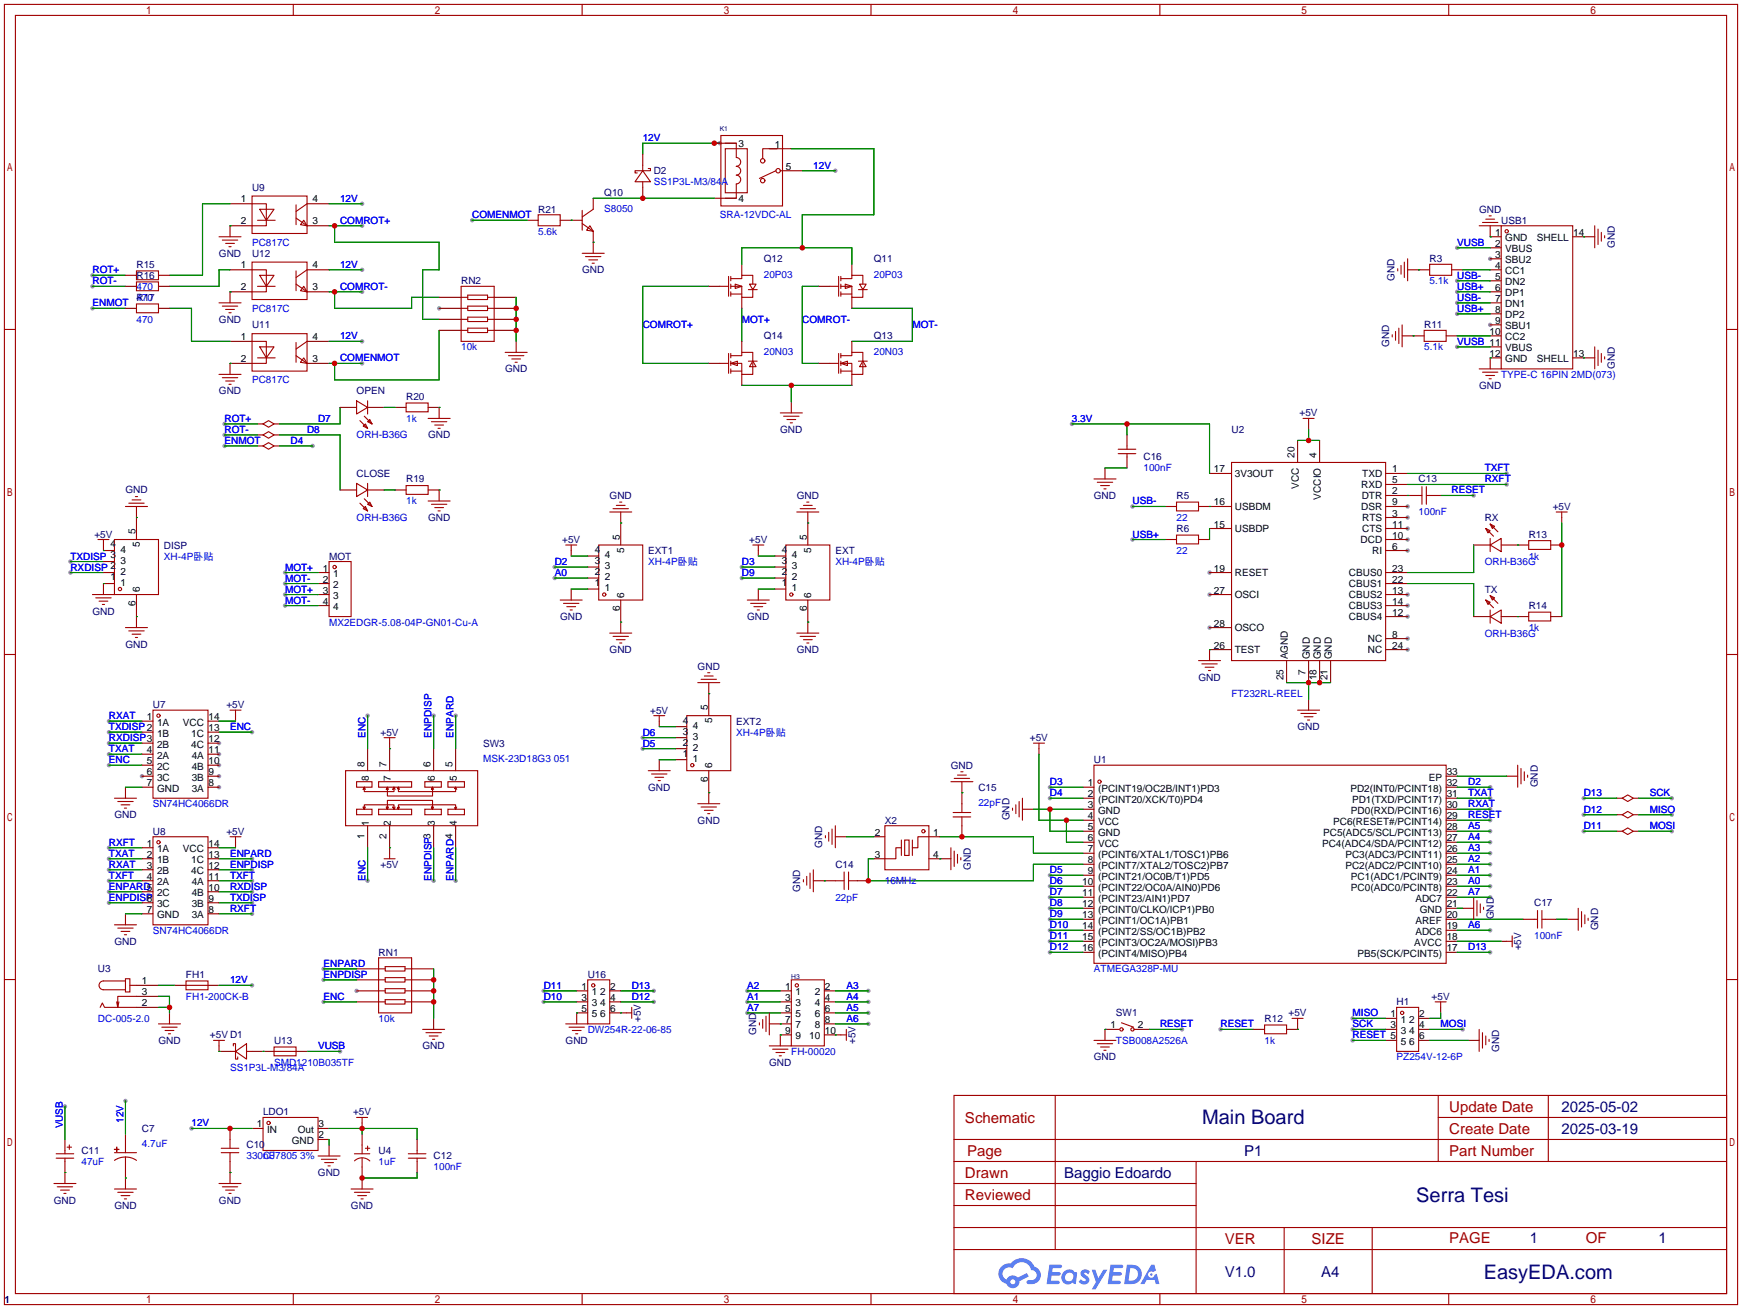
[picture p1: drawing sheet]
<svg xmlns="http://www.w3.org/2000/svg" width="402mm" height="302mm" viewBox="0 0 402 302" stroke-linecap="round" stroke-linejoin="round" font-family="sans-serif">
<defs><g id="words">
<g font-size="4.6" fill="#000080">
<text x="277.4" y="259.5">Main Board</text>
<text x="326.9" y="277.2">Serra Tesi</text>
<text x="342.4" y="295">EasyEDA.com</text>
</g>
<g font-size="3.5" fill="#a00000">
<text x="334.5" y="256.5">Update Date</text>
<text x="222.7" y="259">Schematic</text>
<text x="334.5" y="261.6">Create Date</text>
<text x="223.2" y="266.7">Page</text>
<text x="334.5" y="266.7">Part Number</text>
<text x="222.7" y="271.7">Drawn</text>
<text x="222.7" y="276.8">Reviewed</text>
<text x="282.6" y="287">VER</text>
<text x="302.7" y="287">SIZE</text>
<text x="334.5" y="286.7">PAGE</text>
<text x="366" y="286.7">OF</text>
</g>
<g font-size="3.5" fill="#000080">
<text x="360.4" y="256.5">2025-05-02</text>
<text x="360.4" y="261.6">2025-03-19</text>
<text x="287.1" y="266.7">P1</text>
<text x="245.6" y="271.7">Baggio Edoardo</text>
<text x="353.1" y="286.7">1</text>
<text x="382.8" y="286.7">1</text>
<text x="282.6" y="294.6">V1.0</text>
<text x="304.9" y="294.6">A4</text>
</g>
<g font-size="2.3" fill="#00f">
<text x="148.3" y="32.6">12V</text>
<text x="187.7" y="38.9">12V</text>
<text x="78.5" y="46.6">12V</text>
<text x="150.9" y="42.7">SS1P3L-M3/84A</text>
<text x="78.5" y="51.6">COMROT+</text>
<text x="109" y="50.4">COMENMOT</text>
<text x="139.4" y="48.8">S8050</text>
<text x="166.1" y="50.4">SRA-12VDC-AL</text>
<text x="58.2" y="56.7">PC817C</text>
<text x="124.2" y="54.2">5.6k</text>
<text x="336.3" y="56.7">VUSB</text>
<text x="21.3" y="65.6">ROT-</text>
<text x="21.3" y="63.1">ROT+</text>
<text x="78.5" y="61.8">12V</text>
<text x="176.3" y="64.1">20P03</text>
<text x="201.7" y="64.1">20P03</text>
<text x="329.9" y="65.6">5.1k</text>
<text x="336.3" y="64.3">USB-</text>
<text x="21.3" y="70.7">ENMOT</text>
<text x="31.5" y="66.9">470</text>
<text x="31.5" y="69.4">470</text>
<text x="58.2" y="72">PC817C</text>
<text x="78.5" y="66.9">COMROT-</text>
<text x="336.3" y="72">USB+</text>
<text x="336.3" y="69.4">USB-</text>
<text x="336.3" y="66.9">USB+</text>
<text x="31.5" y="74.5">470</text>
<text x="148.3" y="75.8">COMROT+</text>
<text x="171.2" y="74.5">MOT+</text>
<text x="185.2" y="74.5">COMROT-</text>
<text x="210.6" y="75.8">MOT-</text>
<text x="78.5" y="78.3">12V</text>
<text x="78.5" y="83.4">COMENMOT</text>
<text x="106.4" y="80.8">10k</text>
<text x="176.3" y="81.9">20N03</text>
<text x="201.7" y="81.9">20N03</text>
<text x="328.7" y="80.8">5.1k</text>
<text x="336.3" y="79.6">VUSB 11</text>
<text x="58.2" y="88.5">PC817C</text>
<text x="346.5" y="87.2">TYPE-C 16PIN 2MD(073)</text>
<text x="51.8" y="97.4">ROT+</text>
<text x="51.8" y="99.9">ROT-</text>
<text x="70.9" y="99.9">D8</text>
<text x="73.4" y="97.4">D7</text>
<text x="82.3" y="101.2">ORH-B36G</text>
<text x="93.7" y="97.4">1k</text>
<text x="247.4" y="97.4">3.3V</text>
<text x="51.8" y="102.4">ENMOT</text>
<text x="67.1" y="102.4">D4</text>
<text x="263.9" y="108.8">100nF</text>
<text x="335" y="113.9">RESET</text>
<text x="342.6" y="108.8">TXFT</text>
<text x="342.6" y="111.3">RXFT</text>
<text x="93.7" y="116.4">1k</text>
<text x="261.4" y="116.4">USB-</text>
<text x="327.4" y="118.9">100nF</text>
<text x="82.3" y="120.2">ORH-B36G</text>
<text x="261.4" y="124">USB+</text>
<text x="271.5" y="120.2">22</text>
<text x="16.3" y="129.1">TXDISP 3</text>
<text x="16.3" y="131.6">RXDISP 2</text>
<text x="37.8" y="129.1">XH-4P卧贴</text>
<text x="65.8" y="131.6">MOT+</text>
<text x="128" y="130.4">D2</text>
<text x="149.6" y="130.4">XH-4P卧贴</text>
<text x="171.2" y="130.4">D3</text>
<text x="192.8" y="130.4">XH-4P卧贴</text>
<text x="271.5" y="127.8">22</text>
<text x="342.6" y="130.4">ORH-B36G</text>
<text x="352.8" y="129.1">1k</text>
<text x="65.8" y="134.2">MOT-</text>
<text x="65.8" y="136.7">MOT+</text>
<text x="128" y="132.9">A0</text>
<text x="171.2" y="132.9">D9</text>
<text x="65.8" y="139.3">MOT-</text>
<text x="75.9" y="144.3">MX2EDGR-5.08-04P-GN01-Cu-A</text>
<text x="342.6" y="146.9">ORH-B36G</text>
<text x="352.8" y="145.6">1k</text>
<text x="284.2" y="160.9">FT232RL-REEL</text>
<text x="25.1" y="165.9">RXAT</text>
<text x="25.1" y="173.6">TXAT</text>
<text x="25.1" y="168.5">TXDISP 2</text>
<text x="25.1" y="171">RXDISP3</text>
<text x="53.1" y="168.5">ENC</text>
<text x="84.4" y="170.2" transform="rotate(-90 84.4 170.2)">ENC</text>
<text x="99.6" y="170.2" transform="rotate(-90 99.6 170.2)">ENPDISP</text>
<text x="104.7" y="170.2" transform="rotate(-90 104.7 170.2)">ENPARD</text>
<text x="148.3" y="172.3">D5</text>
<text x="148.3" y="169.7">D6</text>
<text x="169.9" y="169.7">XH-4P卧贴</text>
<text x="25.1" y="176.1">ENC</text>
<text x="111.5" y="175.8">MSK-23D18G3 051</text>
<text x="225.8" y="186">22pF</text>
<text x="242.3" y="181.2">D3</text>
<text x="242.3" y="183.7">D4</text>
<text x="338.8" y="181.2">D2</text>
<text x="338.8" y="183.7">TXAT</text>
<text x="365.5" y="183.7">D13</text>
<text x="380.7" y="183.7">SCK</text>
<text x="35.3" y="186.3">SN74HC4066DR</text>
<text x="338.8" y="188.8">RESET</text>
<text x="338.8" y="191.3">A5</text>
<text x="338.8" y="186.3">RXAT</text>
<text x="365.5" y="187.5">D12</text>
<text x="365.5" y="191.3">D11</text>
<text x="380.7" y="187.5">MISO</text>
<text x="380.7" y="191.3">MOSI</text>
<text x="25.1" y="195.1">RXFT</text>
<text x="25.1" y="197.7">TXAT</text>
<text x="53.1" y="197.7">ENPARD</text>
<text x="338.8" y="193.9">A4</text>
<text x="338.8" y="196.4">A3</text>
<text x="25.1" y="202.8">TXFT</text>
<text x="25.1" y="200.2">RXAT</text>
<text x="53.1" y="202.8">TXFT</text>
<text x="53.1" y="200.2">ENPDISP</text>
<text x="84.4" y="203.2" transform="rotate(-90 84.4 203.2)">ENC</text>
<text x="99.6" y="203.2" transform="rotate(-90 99.6 203.2)">ENPDISP3</text>
<text x="104.7" y="203.2" transform="rotate(-90 104.7 203.2)">ENPARD4</text>
<text x="242.3" y="201.5">D5</text>
<text x="338.8" y="199">A2</text>
<text x="338.8" y="201.5">A1</text>
<text x="25.1" y="205.3">ENPARD5</text>
<text x="25.1" y="207.8">ENPDISP</text>
<text x="53.1" y="207.8">TXDISP</text>
<text x="53.1" y="205.3">RXDISP</text>
<text x="192.8" y="207.8">22pF</text>
<text x="204.2" y="204">16MHz</text>
<text x="242.3" y="204">D6</text>
<text x="242.3" y="206.6">D7</text>
<text x="242.3" y="209.1">D8</text>
<text x="338.8" y="204">A0</text>
<text x="338.8" y="206.6">A7</text>
<text x="35.3" y="215.5">SN74HC4066DR</text>
<text x="53.1" y="210.4">RXFT</text>
<text x="242.3" y="211.7">D9</text>
<text x="242.3" y="214.2">D10</text>
<text x="338.8" y="214.2">A6</text>
<text x="242.3" y="216.7">D11</text>
<text x="242.3" y="219.3">D12</text>
<text x="338.8" y="219.3">D13</text>
<text x="354.1" y="216.7">100nF</text>
<text x="53.1" y="226.9">12V</text>
<text x="74.7" y="225.6">ENPDISP</text>
<text x="74.7" y="223.1">ENPARD</text>
<text x="252.5" y="224.4">ATMEGA328P-MU</text>
<text x="42.9" y="230.7">FH1-200CK-B</text>
<text x="74.7" y="230.7">ENC</text>
<text x="125.5" y="230.7">D10</text>
<text x="125.5" y="228.2">D11</text>
<text x="145.8" y="228.2">D13</text>
<text x="145.8" y="230.7">D12</text>
<text x="172.5" y="233.2">A7</text>
<text x="172.5" y="230.7">A1</text>
<text x="172.5" y="228.2">A2</text>
<text x="195.3" y="228.2">A3</text>
<text x="195.3" y="230.7">A4</text>
<text x="195.3" y="233.2">A5</text>
<text x="22.6" y="235.8">DC-005-2.0</text>
<text x="87.4" y="235.8">10k</text>
<text x="135.6" y="238.3">DW254R-22-06-85</text>
<text x="195.3" y="235.8">A6</text>
<text x="267.7" y="237.1">RESET</text>
<text x="281.7" y="237.1">RESET</text>
<text x="312.2" y="234.5">MISO</text>
<text x="312.2" y="237.1">SCK</text>
<text x="312.2" y="239.6">RESET 5</text>
<text x="332.5" y="237.1">MOSI</text>
<text x="63.2" y="245.9">SMD1210B035TF</text>
<text x="73.4" y="242.1">VUSB</text>
<text x="182.6" y="243.4">FH-00020</text>
<text x="257.6" y="240.9">TSB008A2526A</text>
<text x="291.8" y="240.9">1k</text>
<text x="322.3" y="244.7">PZ254V-12-6P</text>
<text x="53.1" y="247.2">SS1P3L-M3/84A</text>
<text x="14.5" y="260.4" transform="rotate(-90 14.5 260.4)">VUSB</text>
<text x="28.5" y="259.1" transform="rotate(-90 28.5 259.1)">12V</text>
<text x="44.2" y="259.9">12V</text>
<text x="18.8" y="268.8">47uF</text>
<text x="32.8" y="264.7">4.7uF</text>
<text x="56.9" y="267.5">330nF</text>
<text x="60.7" y="267.5">CJ7805 3%</text>
<text x="87.4" y="268.8">1uF</text>
<text x="100.1" y="270.1">100nF</text>
</g>
<g font-size="2.3">
<text x="170.4" y="33.8">3</text>
<text x="178.8" y="34.1">1</text>
<text x="181.4" y="39.2">5</text>
<text x="55.6" y="46.7">1</text>
<text x="72.1" y="46.7">4</text>
<text x="170.4" y="46.5">4</text>
<text x="55.6" y="51.8">2</text>
<text x="72.1" y="51.8">3</text>
<text x="345" y="54.4">1</text>
<text x="345" y="56.9">2</text>
<text x="345" y="59.5">3</text>
<text x="347.4" y="55.7">GND</text>
<text x="347.4" y="58.2">VBUS</text>
<text x="354.7" y="55.7">SHELL</text>
<text x="363.1" y="54.4">14</text>
<text x="55.6" y="61.9">1</text>
<text x="72.1" y="61.9">4</text>
<text x="345" y="62">4</text>
<text x="345" y="64.6">5</text>
<text x="347.4" y="60.8">SBU2</text>
<text x="347.4" y="63.3">CC1</text>
<text x="347.4" y="65.8">DN2</text>
<text x="55.6" y="67">2</text>
<text x="72.1" y="67">3</text>
<text x="345" y="67.1">6</text>
<text x="345" y="69.6">7</text>
<text x="347.4" y="68.4">DP1</text>
<text x="347.4" y="70.9">DN1</text>
<text x="343.8" y="77.3">10</text>
<text x="345" y="72.2">8</text>
<text x="345" y="74.7">9</text>
<text x="347.4" y="73.5">DP2</text>
<text x="347.4" y="76">SBU1</text>
<text x="55.6" y="83.5">2</text>
<text x="55.6" y="78.4">1</text>
<text x="72.1" y="78.4">4</text>
<text x="72.1" y="83.5">3</text>
<text x="343.8" y="82.3">12</text>
<text x="347.4" y="78.5">CC2</text>
<text x="347.4" y="81.1">VBUS</text>
<text x="347.4" y="83.6">GND</text>
<text x="354.7" y="83.6">SHELL</text>
<text x="363.1" y="82.3">13</text>
<text x="298.7" y="105.7" transform="rotate(-90 298.7 105.7)">20</text>
<text x="303.8" y="105.7" transform="rotate(-90 303.8 105.7)">4</text>
<text x="280.1" y="109">17</text>
<text x="285" y="110">3V3OUT</text>
<text x="299.8" y="112.8" transform="rotate(-90 299.8 112.8)">VCC</text>
<text x="314.1" y="112.6">RXD</text>
<text x="314.4" y="110">TXD</text>
<text x="321.3" y="111.6">5</text>
<text x="321.3" y="109">1</text>
<text x="280.1" y="116.6">16</text>
<text x="285" y="117.7">USBDM</text>
<text x="304.8" y="115.3" transform="rotate(-90 304.8 115.3)">VCCIO</text>
<text x="314.1" y="117.7">DSR</text>
<text x="314.3" y="115.1">DTR</text>
<text x="321.3" y="116.6">9</text>
<text x="321.3" y="114.1">2</text>
<text x="321.3" y="119.2">3</text>
<text x="31.3" y="123.2" transform="rotate(-90 31.3 123.2)">5</text>
<text x="143" y="124.5" transform="rotate(-90 143 124.5)">5</text>
<text x="186.2" y="124.5" transform="rotate(-90 186.2 124.5)">5</text>
<text x="280.1" y="121.7">15</text>
<text x="285" y="122.7">USBDP</text>
<text x="314" y="125.3">DCD</text>
<text x="314.4" y="122.7">CTS</text>
<text x="314.4" y="120.2">RTS</text>
<text x="321.3" y="124.3">10</text>
<text x="321.3" y="121.7">11</text>
<text x="25.5" y="126.3">4</text>
<text x="27.8" y="130.1">3</text>
<text x="27.8" y="127.6">4</text>
<text x="32.3" y="126.3" transform="rotate(-90 32.3 126.3)">5</text>
<text x="74.5" y="131.9">1</text>
<text x="137.3" y="130.1">3</text>
<text x="137.3" y="127.6">4</text>
<text x="139.6" y="131.4">3</text>
<text x="139.6" y="128.8">4</text>
<text x="144" y="127.5" transform="rotate(-90 144 127.5)">5</text>
<text x="180.4" y="130.1">3</text>
<text x="180.4" y="127.6">4</text>
<text x="182.8" y="131.4">3</text>
<text x="182.8" y="128.8">4</text>
<text x="187.2" y="127.5" transform="rotate(-90 187.2 127.5)">5</text>
<text x="280.1" y="131.9">19</text>
<text x="316.7" y="127.8">RI</text>
<text x="321.3" y="126.8">6</text>
<text x="321.3" y="131.9">23</text>
<text x="25.5" y="133.9">1</text>
<text x="27.8" y="135.2">1</text>
<text x="27.8" y="132.7">2</text>
<text x="32.3" y="136.7" transform="rotate(-90 32.3 136.7)">6</text>
<text x="74.5" y="134.4">2</text>
<text x="74.5" y="137">3</text>
<text x="76.9" y="133.1">1</text>
<text x="76.9" y="135.7">2</text>
<text x="137.3" y="135.2">1</text>
<text x="137.3" y="132.7">2</text>
<text x="139.6" y="136.5">1</text>
<text x="139.6" y="133.9">2</text>
<text x="144" y="137.9" transform="rotate(-90 144 137.9)">6</text>
<text x="180.4" y="135.2">1</text>
<text x="180.4" y="132.7">2</text>
<text x="182.8" y="136.5">1</text>
<text x="182.8" y="133.9">2</text>
<text x="187.2" y="137.9" transform="rotate(-90 187.2 137.9)">6</text>
<text x="280.1" y="137">27</text>
<text x="285" y="132.9">RESET</text>
<text x="285" y="138">OSCI</text>
<text x="311.3" y="138">CBUS2</text>
<text x="311.3" y="135.4">CBUS1</text>
<text x="311.3" y="132.9">CBUS0</text>
<text x="321.3" y="137">13</text>
<text x="321.3" y="134.4">22</text>
<text x="31.3" y="139.7" transform="rotate(-90 31.3 139.7)">6</text>
<text x="74.5" y="139.5">4</text>
<text x="76.9" y="138.2">3</text>
<text x="76.9" y="140.8">4</text>
<text x="143" y="141" transform="rotate(-90 143 141)">6</text>
<text x="186.2" y="141" transform="rotate(-90 186.2 141)">6</text>
<text x="311.3" y="143.1">CBUS4</text>
<text x="311.3" y="140.5">CBUS3</text>
<text x="321.3" y="142">12</text>
<text x="321.3" y="139.5">14</text>
<text x="280.1" y="149.7">26</text>
<text x="280.1" y="144.6">28</text>
<text x="285" y="145.6">OSCO</text>
<text x="315.7" y="148.1">NC</text>
<text x="321.3" y="149.7">24</text>
<text x="321.3" y="147.1">8</text>
<text x="285" y="150.7">TEST</text>
<text x="297.2" y="152.1" transform="rotate(-90 297.2 152.1)">AGND</text>
<text x="301.3" y="155.7" transform="rotate(-90 301.3 155.7)">7</text>
<text x="302.3" y="152.1" transform="rotate(-90 302.3 152.1)">GND</text>
<text x="304.8" y="152.1" transform="rotate(-90 304.8 152.1)">GND</text>
<text x="307.4" y="152.1" transform="rotate(-90 307.4 152.1)">GND</text>
<text x="315.7" y="150.7">NC</text>
<text x="296.2" y="157" transform="rotate(-90 296.2 157)">25</text>
<text x="303.8" y="157" transform="rotate(-90 303.8 157)">18</text>
<text x="306.4" y="157" transform="rotate(-90 306.4 157)">21</text>
<text x="33.9" y="166.2">1</text>
<text x="36.2" y="167.4">1A</text>
<text x="42.2" y="167.4">VCC</text>
<text x="48.1" y="166.2">14</text>
<text x="157.6" y="166.9">4</text>
<text x="163.3" y="163.9" transform="rotate(-90 163.3 163.9)">5</text>
<text x="164.4" y="166.9" transform="rotate(-90 164.4 166.9)">5</text>
<text x="33.9" y="173.8">4</text>
<text x="36.2" y="170">1B</text>
<text x="36.2" y="172.5">2B</text>
<text x="44.1" y="172.5">4C</text>
<text x="44.1" y="170">1C</text>
<text x="48.1" y="173.8">11</text>
<text x="48.1" y="171.2">12</text>
<text x="48.1" y="168.7">13</text>
<text x="157.6" y="172">2</text>
<text x="157.6" y="169.5">3</text>
<text x="159.9" y="173.3">2</text>
<text x="159.9" y="170.8">3</text>
<text x="159.9" y="168.2">4</text>
<text x="33.9" y="176.3">5</text>
<text x="33.9" y="178.9">6</text>
<text x="36.2" y="175.1">2A</text>
<text x="36.2" y="177.6">2C</text>
<text x="44.2" y="177.6">4B</text>
<text x="44.2" y="175.1">4A</text>
<text x="48.1" y="178.9">9</text>
<text x="48.1" y="176.3">10</text>
<text x="84.1" y="177" transform="rotate(-90 84.1 177)">8</text>
<text x="89.2" y="177" transform="rotate(-90 89.2 177)">7</text>
<text x="99.4" y="177" transform="rotate(-90 99.4 177)">6</text>
<text x="104.4" y="177" transform="rotate(-90 104.4 177)">5</text>
<text x="157.6" y="174.6">1</text>
<text x="159.9" y="175.8">1</text>
<text x="164.4" y="177.3" transform="rotate(-90 164.4 177.3)">6</text>
<text x="333.9" y="178.9">33</text>
<text x="33.9" y="181.4">7</text>
<text x="36.2" y="180.1">3C</text>
<text x="36.2" y="182.7">GND</text>
<text x="44.2" y="182.7">3A</text>
<text x="44.2" y="180.1">3B</text>
<text x="48.1" y="181.4">8</text>
<text x="85.1" y="180.1" transform="rotate(-90 85.1 180.1)">8</text>
<text x="90.2" y="180.1" transform="rotate(-90 90.2 180.1)">7</text>
<text x="100.4" y="180.1" transform="rotate(-90 100.4 180.1)">6</text>
<text x="105.5" y="180.1" transform="rotate(-90 105.5 180.1)">5</text>
<text x="163.3" y="180.4" transform="rotate(-90 163.3 180.4)">6</text>
<text x="251.1" y="181.4">1</text>
<text x="251.1" y="183.9">2</text>
<text x="253.4" y="182.7">(PCINT19/OC2B/INT1)PD3</text>
<text x="253.4" y="185.2">(PCINT20/XCK/T0)PD4</text>
<text x="311.6" y="182.7">PD2(INT0/PCINT18)</text>
<text x="312" y="185.2">PD1(TXD/PCINT17)</text>
<text x="329.7" y="180.1">EP</text>
<text x="333.9" y="183.9">31</text>
<text x="333.9" y="181.4">32</text>
<text x="85.1" y="190.5" transform="rotate(-90 85.1 190.5)">1</text>
<text x="90.2" y="190.5" transform="rotate(-90 90.2 190.5)">2</text>
<text x="100.4" y="190.5" transform="rotate(-90 100.4 190.5)">3</text>
<text x="105.5" y="190.5" transform="rotate(-90 105.5 190.5)">4</text>
<text x="251.1" y="186.5">3</text>
<text x="251.1" y="189">4</text>
<text x="251.1" y="191.6">5</text>
<text x="253.4" y="187.8">GND</text>
<text x="253.4" y="190.3">VCC</text>
<text x="307.7" y="190.3">PC6(RESET#/PCINT14)</text>
<text x="311.8" y="187.8">PD0(RXD/PCINT16)</text>
<text x="333.9" y="191.6">28</text>
<text x="333.9" y="189">29</text>
<text x="333.9" y="186.5">30</text>
<text x="33.9" y="195.4">1</text>
<text x="33.9" y="197.9">2</text>
<text x="36.2" y="196.6">1A</text>
<text x="42.2" y="196.6">VCC</text>
<text x="48.1" y="197.9">13</text>
<text x="48.1" y="195.4">14</text>
<text x="84.1" y="193.6" transform="rotate(-90 84.1 193.6)">1</text>
<text x="89.2" y="193.6" transform="rotate(-90 89.2 193.6)">2</text>
<text x="201.9" y="197.9">3</text>
<text x="201.9" y="192.8">2</text>
<text x="215.4" y="192.8">1</text>
<text x="215.4" y="197.9">4</text>
<text x="251.1" y="194.1">6</text>
<text x="251.1" y="196.6">7</text>
<text x="253.4" y="192.8">GND</text>
<text x="253.4" y="195.4">VCC</text>
<text x="253.4" y="197.9">(PCINT6/XTAL1/TOSC1)PB6</text>
<text x="305.1" y="195.4">PC4(ADC4/SDA/PCINT12)</text>
<text x="305.4" y="192.8">PC5(ADC5/SCL/PCINT13)</text>
<text x="310.5" y="197.9">PC3(ADC3/PCINT11)</text>
<text x="333.9" y="196.6">26</text>
<text x="333.9" y="194.1">27</text>
<text x="33.9" y="200.5">3</text>
<text x="33.9" y="203">4</text>
<text x="36.2" y="199.2">1B</text>
<text x="36.2" y="201.7">2B</text>
<text x="44.1" y="201.7">4C</text>
<text x="44.1" y="199.2">1C</text>
<text x="48.1" y="203">11</text>
<text x="48.1" y="200.5">12</text>
<text x="251.1" y="199.2">8</text>
<text x="251.1" y="201.7">9</text>
<text x="253.4" y="200.5">(PCINT7/XTAL2/TOSC2)PB7</text>
<text x="253.4" y="203">(PCINT21/OC0B/T1)PD5</text>
<text x="310.5" y="200.5">PC2(ADC2/PCINT10)</text>
<text x="311.8" y="203">PC1(ADC1/PCINT9)</text>
<text x="333.9" y="201.7">24</text>
<text x="333.9" y="199.2">25</text>
<text x="33.9" y="208.1">6</text>
<text x="36.2" y="204.3">2A</text>
<text x="36.2" y="206.8">2C</text>
<text x="36.2" y="209.3">3C</text>
<text x="44.2" y="209.3">3B</text>
<text x="44.2" y="206.8">4B</text>
<text x="44.2" y="204.3">4A</text>
<text x="48.1" y="208.1">9</text>
<text x="48.1" y="205.5">10</text>
<text x="249.8" y="204.3">10</text>
<text x="249.8" y="206.8">11</text>
<text x="249.8" y="209.3">12</text>
<text x="253.4" y="205.5">(PCINT22/OC0A/AIN0)PD6</text>
<text x="253.4" y="208.1">(PCINT23/AIN1)PD7</text>
<text x="311.8" y="205.5">PC0(ADC0/PCINT8)</text>
<text x="326.7" y="208.1">ADC7</text>
<text x="333.9" y="209.3">21</text>
<text x="333.9" y="206.8">22</text>
<text x="333.9" y="204.3">23</text>
<text x="33.9" y="210.6">7</text>
<text x="36.2" y="211.9">GND</text>
<text x="44.2" y="211.9">3A</text>
<text x="48.1" y="210.6">8</text>
<text x="249.8" y="211.9">13</text>
<text x="249.8" y="214.4">14</text>
<text x="253.4" y="210.6">(PCINT0/CLKO/ICP1)PB0</text>
<text x="253.4" y="213.2">(PCINT1/OC1A)PB1</text>
<text x="253.4" y="215.7">(PCINT2/SS/OC1B)PB2</text>
<text x="326.7" y="215.7">ADC6</text>
<text x="326.7" y="213.2">AREF</text>
<text x="327.7" y="210.6">GND</text>
<text x="333.9" y="214.4">19</text>
<text x="333.9" y="211.9">20</text>
<text x="249.8" y="217">15</text>
<text x="249.8" y="219.5">16</text>
<text x="253.4" y="218.2">(PCINT3/OC2A/MOSI)PB3</text>
<text x="253.4" y="220.8">(PCINT4/MISO)PB4</text>
<text x="313.3" y="220.8">PB5(SCK/PCINT5)</text>
<text x="326.4" y="218.2">AVCC</text>
<text x="333.9" y="219.5">17</text>
<text x="333.9" y="217">18</text>
<text x="32.8" y="227.1">1</text>
<text x="32.8" y="229.7">3</text>
<text x="32.8" y="232.2">2</text>
<text x="134.2" y="228.4">1</text>
<text x="134.2" y="230.9">3</text>
<text x="134.2" y="233.5">5</text>
<text x="136.6" y="229.7">1</text>
<text x="136.6" y="232.2">3</text>
<text x="138.5" y="232.2">4</text>
<text x="138.5" y="229.7">2</text>
<text x="140.8" y="233.5">6</text>
<text x="140.8" y="230.9">4</text>
<text x="140.8" y="228.4">2</text>
<text x="181.2" y="228.4">1</text>
<text x="181.2" y="230.9">3</text>
<text x="181.2" y="233.5">5</text>
<text x="183.6" y="229.7">1</text>
<text x="183.6" y="232.2">3</text>
<text x="188" y="232.2">4</text>
<text x="188" y="229.7">2</text>
<text x="190.4" y="233.5">6</text>
<text x="190.4" y="230.9">4</text>
<text x="190.4" y="228.4">2</text>
<text x="136.6" y="234.7">5</text>
<text x="138.5" y="234.7">6</text>
<text x="181.2" y="236">7</text>
<text x="181.2" y="238.6">9</text>
<text x="183.6" y="234.7">5</text>
<text x="183.6" y="237.3">7</text>
<text x="183.6" y="239.8">9</text>
<text x="186.7" y="239.8">10</text>
<text x="188" y="237.3">8</text>
<text x="188" y="234.7">6</text>
<text x="190.4" y="238.6">10</text>
<text x="190.4" y="236">8</text>
<text x="256.3" y="237.3">1</text>
<text x="262.6" y="237.3">2</text>
<text x="320.9" y="234.7">1</text>
<text x="320.9" y="237.3">3</text>
<text x="323.3" y="236">1</text>
<text x="323.3" y="238.6">3</text>
<text x="325.2" y="238.6">4</text>
<text x="325.2" y="236">2</text>
<text x="327.5" y="239.8">6</text>
<text x="327.5" y="237.3">4</text>
<text x="327.5" y="234.7">2</text>
<text x="323.3" y="241.1">5</text>
<text x="325.2" y="241.1">6</text>
<text x="59.3" y="260.1">1</text>
<text x="61.6" y="261.4">IN</text>
<text x="67.3" y="264">GND</text>
<text x="68.7" y="261.4">Out</text>
<text x="73.5" y="262.7">2</text>
<text x="73.5" y="260.1">3</text>
</g>
<g font-size="2.3" fill="#000080">
<text x="150.9" y="40.2">D2</text>
<text x="58.2" y="44">U9</text>
<text x="139.4" y="45.3">Q10</text>
<text x="124.2" y="49.1">R21</text>
<text x="341.4" y="49.1">GND</text>
<text x="346.5" y="51.6">USB1</text>
<text x="50.5" y="59.3">GND</text>
<text x="58.2" y="59.3">U12</text>
<text x="372.7" y="57.2" transform="rotate(-90 372.7 57.2)">GND</text>
<text x="31.5" y="61.8">R15</text>
<text x="31.5" y="64.3">R16</text>
<text x="106.4" y="65.6">RN2</text>
<text x="134.3" y="63.1">GND</text>
<text x="176.3" y="60.5">Q12</text>
<text x="201.7" y="60.5">Q11</text>
<text x="321.9" y="64.8" transform="rotate(-90 321.9 64.8)">GND</text>
<text x="329.9" y="60.5">R3</text>
<text x="31.5" y="69.4">R17</text>
<text x="50.5" y="74.5">GND</text>
<text x="58.2" y="75.8">U11</text>
<text x="328.7" y="75.8">R11</text>
<text x="176.3" y="78.3">Q14</text>
<text x="201.7" y="78.3">Q13</text>
<text x="320.6" y="80.1" transform="rotate(-90 320.6 80.1)">GND</text>
<text x="116.6" y="85.9">GND</text>
<text x="341.4" y="89.7">GND</text>
<text x="372.7" y="85.1" transform="rotate(-90 372.7 85.1)">GND</text>
<text x="50.5" y="91">GND</text>
<text x="82.3" y="91">OPEN</text>
<text x="93.7" y="92.3">R20</text>
<text x="98.8" y="101.2">GND</text>
<text x="180.1" y="99.9">GND</text>
<text x="284.2" y="99.9">U2</text>
<text x="299.9" y="96.1">+5V</text>
<text x="263.9" y="106.2">C16</text>
<text x="28.9" y="113.9">GND</text>
<text x="82.3" y="110.1">CLOSE</text>
<text x="93.7" y="111.3">R19</text>
<text x="327.4" y="111.3">C13</text>
<text x="140.7" y="115.1">GND</text>
<text x="183.9" y="115.1">GND</text>
<text x="252.5" y="115.1">GND</text>
<text x="271.5" y="115.1">R5</text>
<text x="358.3" y="117.7">+5V</text>
<text x="21.8" y="124">+5V</text>
<text x="98.8" y="120.2">GND</text>
<text x="129.7" y="125.3">+5V</text>
<text x="172.9" y="125.3">+5V</text>
<text x="271.5" y="122.8">R6</text>
<text x="342.6" y="120.2">RX</text>
<text x="352.8" y="124">R13</text>
<text x="37.8" y="126.6">DISP</text>
<text x="75.9" y="129.1">MOT</text>
<text x="149.6" y="127.8">EXT1</text>
<text x="192.8" y="127.8">EXT</text>
<text x="342.6" y="136.7">TX</text>
<text x="21.3" y="141.8">GND</text>
<text x="129.3" y="143.1">GND</text>
<text x="172.4" y="143.1">GND</text>
<text x="352.8" y="140.5">R14</text>
<text x="28.9" y="149.4">GND</text>
<text x="140.7" y="150.7">GND</text>
<text x="161" y="154.5">GND</text>
<text x="183.9" y="150.7">GND</text>
<text x="276.6" y="157">GND</text>
<text x="35.3" y="163.4">U7</text>
<text x="52.3" y="163.4">+5V</text>
<text x="150.1" y="164.7">+5V</text>
<text x="169.9" y="167.2">EXT2</text>
<text x="87.8" y="169.7">+5V</text>
<text x="111.5" y="172.3">SW3</text>
<text x="237.7" y="171">+5V</text>
<text x="299.4" y="168.5">GND</text>
<text x="219.4" y="177.4">GND</text>
<text x="252.5" y="176.1">U1</text>
<text x="149.6" y="182.4">GND</text>
<text x="225.8" y="182.4">C15</text>
<text x="354.9" y="181.7" transform="rotate(-90 354.9 181.7)">GND</text>
<text x="26.4" y="188.8">GND</text>
<text x="161" y="190.1">GND</text>
<text x="204.2" y="190.1">X2</text>
<text x="233" y="189.3" transform="rotate(-90 233 189.3)">GND</text>
<text x="35.3" y="192.6">U8</text>
<text x="52.3" y="192.6">+5V</text>
<text x="189.8" y="195.6" transform="rotate(-90 189.8 195.6)">GND</text>
<text x="87.8" y="200.2">+5V</text>
<text x="192.8" y="200.2">C14</text>
<text x="224.1" y="200.7" transform="rotate(-90 224.1 200.7)">GND</text>
<text x="184.7" y="205.8" transform="rotate(-90 184.7 205.8)">GND</text>
<text x="354.1" y="209.1">C17</text>
<text x="344.7" y="212.1" transform="rotate(-90 344.7 212.1)">GND</text>
<text x="368.9" y="214.7" transform="rotate(-90 368.9 214.7)">GND</text>
<text x="26.4" y="218">GND</text>
<text x="87.4" y="220.5">RN1</text>
<text x="351.1" y="219.3" transform="rotate(-90 351.1 219.3)">+5V</text>
<text x="22.6" y="224.4">U3</text>
<text x="42.9" y="225.6">FH1</text>
<text x="135.6" y="225.6">U16</text>
<text x="322.3" y="232">H1</text>
<text x="330.4" y="230.7">+5V</text>
<text x="48.5" y="239.6">+5V D1</text>
<text x="147.9" y="235.8" transform="rotate(-90 147.9 235.8)">+5V</text>
<text x="174.5" y="238.8" transform="rotate(-90 174.5 238.8)">GND</text>
<text x="257.6" y="234.5">SW1</text>
<text x="291.8" y="235.8">R12</text>
<text x="297.4" y="234.5">+5V</text>
<text x="36.6" y="240.9">GND</text>
<text x="63.2" y="240.9">U13</text>
<text x="97.5" y="242.1">GND</text>
<text x="130.5" y="240.9">GND</text>
<text x="177.5" y="245.9">GND</text>
<text x="197.4" y="240.9" transform="rotate(-90 197.4 240.9)">+5V</text>
<text x="252.5" y="244.7">GND</text>
<text x="346" y="242.6" transform="rotate(-90 346 242.6)">GND</text>
<text x="60.7" y="257.4">LDO1</text>
<text x="81.5" y="257.4">+5V</text>
<text x="32.8" y="261.2">C7</text>
<text x="18.8" y="266.3">C11</text>
<text x="56.9" y="265">C10</text>
<text x="87.4" y="266.3">U4</text>
<text x="100.1" y="267.5">C12</text>
<text x="73.4" y="271.3">GND</text>
<text x="12.4" y="277.7">GND</text>
<text x="26.4" y="279">GND</text>
<text x="50.5" y="277.7">GND</text>
<text x="81" y="279">GND</text>
<text x="1" y="300.6">1</text>
</g>
<g font-size="1.6" fill="#000080">
<text x="166.1" y="30.2">K1</text>
<text x="182.6" y="225.8">H3</text>
</g>
</g></defs>
<g fill="#999">
<circle cx="324.9" cy="149.9" r=".51"/>
<circle cx="324.9" cy="147.3" r=".51"/>
<circle cx="324.9" cy="127" r=".51"/>
<circle cx="324.9" cy="116.9" r=".51"/>
<circle cx="324.9" cy="124.5" r=".51"/>
<circle cx="324.9" cy="121.9" r=".51"/>
<circle cx="324.9" cy="142.3" r=".51"/>
<circle cx="324.9" cy="137.2" r=".51"/>
<circle cx="324.9" cy="139.7" r=".51"/>
<circle cx="279.1" cy="132.1" r=".51"/>
<circle cx="279.1" cy="137.2" r=".51"/>
<circle cx="279.1" cy="144.8" r=".51"/>
<circle cx="324.9" cy="119.4" r=".51"/>
<circle cx="32.8" cy="179.1" r=".51"/>
<circle cx="50.5" cy="181.6" r=".51"/>
<circle cx="50.5" cy="179.1" r=".51"/>
<circle cx="50.5" cy="176.6" r=".51"/>
<circle cx="50.5" cy="174" r=".51"/>
<circle cx="50.5" cy="171.5" r=".51"/>
<circle cx="343.9" cy="59.7" r=".51"/>
<circle cx="343.9" cy="75" r=".51"/>
<circle cx="82.3" cy="228.6" r=".51"/>
<circle cx="101.3" cy="71.1" r=".51"/>
<circle cx="343.9" cy="189.3" r=".51"/>
<circle cx="343.9" cy="181.6" r=".51"/>
<circle cx="343.9" cy="191.8" r=".51"/>
<circle cx="343.9" cy="194.3" r=".51"/>
<circle cx="343.9" cy="196.9" r=".51"/>
<circle cx="343.9" cy="199.4" r=".51"/>
<circle cx="343.9" cy="202" r=".51"/>
<circle cx="343.9" cy="204.5" r=".51"/>
<circle cx="343.9" cy="214.7" r=".51"/>
<circle cx="343.9" cy="207" r=".51"/>
<circle cx="343.9" cy="219.7" r=".51"/>
<circle cx="365.5" cy="184.2" r=".51"/>
<circle cx="385.8" cy="184.2" r=".51"/>
<circle cx="365.5" cy="188" r=".51"/>
<circle cx="385.8" cy="188" r=".51"/>
<circle cx="365.5" cy="191.8" r=".51"/>
<circle cx="385.8" cy="191.8" r=".51"/>
<circle cx="242.3" cy="181.6" r=".51"/>
<circle cx="242.3" cy="184.2" r=".51"/>
<circle cx="242.3" cy="202" r=".51"/>
<circle cx="242.3" cy="204.5" r=".51"/>
<circle cx="242.3" cy="207" r=".51"/>
<circle cx="242.3" cy="209.6" r=".51"/>
<circle cx="242.3" cy="212.1" r=".51"/>
<circle cx="242.3" cy="214.7" r=".51"/>
<circle cx="242.3" cy="217.2" r=".51"/>
<circle cx="242.3" cy="219.7" r=".51"/>
<circle cx="340.1" cy="114.3" r=".51"/>
<circle cx="247.4" cy="97.8" r=".51"/>
<circle cx="29" cy="254" r=".51"/>
<circle cx="78.5" cy="242.6" r=".51"/>
<circle cx="261.4" cy="116.9" r=".51"/>
<circle cx="261.4" cy="124.5" r=".51"/>
<circle cx="44.2" cy="260.4" r=".51"/>
<circle cx="343.9" cy="184.2" r=".51"/>
<circle cx="343.9" cy="186.7" r=".51"/>
<circle cx="347.7" cy="109.2" r=".51"/>
<circle cx="347.7" cy="111.8" r=".51"/>
<circle cx="25.1" cy="195.6" r=".51"/>
<circle cx="25.1" cy="203.2" r=".51"/>
<circle cx="25.1" cy="198.1" r=".51"/>
<circle cx="25.1" cy="200.7" r=".51"/>
<circle cx="58.2" cy="210.8" r=".51"/>
<circle cx="58.2" cy="203.2" r=".51"/>
<circle cx="58.2" cy="208.3" r=".51"/>
<circle cx="58.2" cy="205.8" r=".51"/>
<circle cx="58.2" cy="198.1" r=".51"/>
<circle cx="25.1" cy="205.8" r=".51"/>
<circle cx="25.1" cy="208.3" r=".51"/>
<circle cx="58.2" cy="200.7" r=".51"/>
<circle cx="25.1" cy="166.4" r=".51"/>
<circle cx="25.1" cy="174" r=".51"/>
<circle cx="25.1" cy="168.9" r=".51"/>
<circle cx="25.1" cy="171.5" r=".51"/>
<circle cx="25.1" cy="176.6" r=".51"/>
<circle cx="58.2" cy="168.9" r=".51"/>
<circle cx="272.8" cy="237.5" r=".51"/>
<circle cx="281.7" cy="237.5" r=".51"/>
<circle cx="16.3" cy="129.6" r=".51"/>
<circle cx="16.3" cy="132.1" r=".51"/>
<circle cx="15" cy="255.3" r=".51"/>
<circle cx="51.8" cy="97.8" r=".51"/>
<circle cx="51.8" cy="100.4" r=".51"/>
<circle cx="51.8" cy="102.9" r=".51"/>
<circle cx="72.1" cy="102.9" r=".51"/>
<circle cx="83.6" cy="47" r=".51"/>
<circle cx="83.6" cy="62.3" r=".51"/>
<circle cx="83.6" cy="78.8" r=".51"/>
<circle cx="83.6" cy="52.1" r=".51"/>
<circle cx="83.6" cy="67.3" r=".51"/>
<circle cx="83.6" cy="83.8" r=".51"/>
<circle cx="21.3" cy="71.1" r=".51"/>
<circle cx="21.3" cy="66.1" r=".51"/>
<circle cx="21.3" cy="63.5" r=".51"/>
<circle cx="65.8" cy="132.1" r=".51"/>
<circle cx="65.8" cy="134.6" r=".51"/>
<circle cx="65.8" cy="137.2" r=".51"/>
<circle cx="65.8" cy="139.7" r=".51"/>
<circle cx="336.3" cy="57.2" r=".51"/>
<circle cx="336.3" cy="80" r=".51"/>
<circle cx="336.3" cy="72.4" r=".51"/>
<circle cx="336.3" cy="69.9" r=".51"/>
<circle cx="336.3" cy="67.3" r=".51"/>
<circle cx="336.3" cy="64.8" r=".51"/>
<circle cx="166.1" cy="33" r=".51"/>
<circle cx="74.7" cy="226.1" r=".51"/>
<circle cx="84.8" cy="165.1" r=".51"/>
<circle cx="100.1" cy="165.1" r=".51"/>
<circle cx="105.2" cy="165.1" r=".51"/>
<circle cx="105.2" cy="203.2" r=".51"/>
<circle cx="100.1" cy="203.2" r=".51"/>
<circle cx="84.8" cy="203.2" r=".51"/>
<circle cx="58.2" cy="227.4" r=".51"/>
<circle cx="312.2" cy="235" r=".51"/>
<circle cx="312.2" cy="237.5" r=".51"/>
<circle cx="312.2" cy="240.1" r=".51"/>
<circle cx="337.6" cy="237.5" r=".51"/>
<circle cx="171.2" cy="133.4" r=".51"/>
<circle cx="171.2" cy="130.8" r=".51"/>
<circle cx="125.5" cy="231.2" r=".51"/>
<circle cx="125.5" cy="228.6" r=".51"/>
<circle cx="150.9" cy="228.6" r=".51"/>
<circle cx="150.9" cy="231.2" r=".51"/>
<circle cx="172.5" cy="233.7" r=".51"/>
<circle cx="172.5" cy="231.2" r=".51"/>
<circle cx="172.5" cy="228.6" r=".51"/>
<circle cx="200.4" cy="228.6" r=".51"/>
<circle cx="200.4" cy="231.2" r=".51"/>
<circle cx="200.4" cy="233.7" r=".51"/>
<circle cx="200.4" cy="236.2" r=".51"/>
<circle cx="128" cy="133.4" r=".51"/>
<circle cx="128" cy="130.8" r=".51"/>
<circle cx="148.3" cy="172.7" r=".51"/>
<circle cx="148.3" cy="170.2" r=".51"/>
<circle cx="109" cy="50.8" r=".51"/>
<circle cx="74.7" cy="231.2" r=".51"/>
<circle cx="74.7" cy="223.5" r=".51"/>
<circle cx="192.8" cy="39.4" r=".51"/>
</g>
<g fill="none" stroke="#a10000" stroke-width=".25">
<path d="M1 1h400v300h-400zM3.6 3.6h394.9v294.9h-394.9zM67.7 1v2.6M134.3 1v2.6M201 1v2.6M267.7 1v2.6M334.3 1v2.6M1 76h2.6M398.5 76h2.5M1 151h2.6M398.5 151h2.5M1 226h2.6"/>
<path d="M398.5 226h2.5M220.2 252.8h178.3v45.7h-178.3zM243.5 252.8v35.5M331.9 252.8v15.2M331.9 257.8h66.6M357.3 252.8v15.2M220.2 273.1h55.8M220.2 268h178.3M220.2 278.2h55.8M220.2 262.9h178.3M276 268v30.5M67.7 298.5v2.5"/>
<path d="M134.3 298.5v2.5M201 298.5v2.5M220.2 288.3h178.3M220.2 283.2h178.3M267.7 298.5v2.5M296.4 283.2v15.3M316.7 283.2v15.3M334.3 298.5v2.5"/>
</g>
<g fill="#5487ff">
<path d="M249.7 293.1a1.3 1.3 0 0 1 1.8 .3l-.4 .7a.54 .54 0 0 0-.9-.3l.1 .2a1.28 1.28 0 0 1 .8 2 1.53 1.53 0 0 1-2.2-.3l.6-.5 .7 .4a.31 .31 0 0 0 .4-.3 .31 .31 0 0 0-.3-.3 1.12 1.12 0 0 1-.6-1.9z"/>
<path d="M252 293h.8l.7 1.9 1.1-1.9h1l-2.8 4.5h-.8l.9-1.7z"/>
<path d="M242.2 291.8h2.2a.46 .46 0 0 1 .6 .1 .46 .46 0 0 1 .1 .5l-.4 .2h-1.7l-.2 .9h1.7a.4 .4 0 0 1 .3 .5 .4 .4 0 0 1-.4 .3h-1.7l-.2 1.2h1.4a.46 .46 0 0 1 .5 .1 .46 .46 0 0 1 .1 .5l-.3 .2h-2.7z"/>
<path d="M256.3 291.8h2.2a.47 .47 0 0 1 .6 .1 .47 .47 0 0 1 .1 .5l-.4 .2h-1.7l-.2 .9h1.7a.4 .4 0 0 1 .3 .5 .4 .4 0 0 1-.4 .3h-1.7l-.2 1.2h1.4a.46 .46 0 0 1 .5 .1 .46 .46 0 0 1 .1 .5l-.3 .2h-2.6z"/>
<path d="M265.7 291.8h.7l.4 1.4-.7 .3a.75 .75 0 0 0-1.1 .3 .75 .75 0 0 0 .5 1 .75 .75 0 0 0 .9-.6l.6-.3 .6 2.4h-.9l-.2-1h-1.9l-.5 1h-.9z"/>
<path d="M260.1 291.8l-.7 4.5h1.5a2.27 2.27 0 0 0 2.6-2.3 2.27 2.27 0 0 0-2.7-2.2zM260.9 292.6a1.5 1.5 0 0 1 1.7 1.5 1.5 1.5 0 0 1-1.9 1.4h-.3z"/>
<path d="M245.5 293.4a1.6 1.6 0 0 0-.3 2.3 1.6 1.6 0 0 0 2.3 .2l.8 .4 .3-2.5-.2-.3h-.4a1.58 1.58 0 0 0-2.5-.1zM246.1 294a.99 .99 0 0 1 1.6 .5 .99 .99 0 0 1-1.3 1.1 .98 .98 0 0 1-.3-1.6z"/>
<path d="M231.1 292.2a2.37 2.37 0 0 0 1.2 4 1.54 1.54 0 0 0 1.7 1 1.54 1.54 0 0 0 1.3-1.6l2.1-1.1-.4-.8-2.1 1.1a1.57 1.57 0 0 0-2.6 .5 1.5 1.5 0 0 1-.7-2.1 1.5 1.5 0 0 1 2.1-.6 2.23 2.23 0 0 1 2.3-1.4 2.23 2.23 0 0 1 2 1.9 1.16 1.16 0 0 1 1.3 1 1.16 1.16 0 0 1-1.1 1.3h-.7a.47 .47 0 0 0-.6 .4 .47 .47 0 0 0 .4 .5 2.14 2.14 0 0 0 2.8-1.3 2.14 2.14 0 0 0-1.4-2.8 3.2 3.2 0 0 0-5.4-.7l-1.2 .1zM233.2 295.8a.58 .58 0 0 1 1.1 0 .58 .58 0 0 1-1.1 0z"/>
<circle cx="265.7" cy="294.1" r=".28"/>
</g>
<g fill="none" stroke="#a10000" stroke-width=".25">
<path d="M148.3 39.4l1.8 2.5h-3.5zM148.3 38.1v1.3M149.6 38.9h.5v.5h-3.5v.5h.5M166.4 31.3h14.2v16.2h-14.2zM167.4 34.3h5.1v10.2h-5.1zM167.4 33h2.5v3.3a1.02 1.02 0 0 1 1 1.1 1.02 1.02 0 0 1-1 1 1.02 1.02 0 0 1 1 1 1.02 1.02 0 0 1-1 1 1.02 1.02 0 0 1 1 1 1.02 1.02 0 0 1-1 1v3.3h-2.5M179.1 39.4l-3.8 1.8M179.3 34.3h-3.3v2.3M50.5 54.6h5.1M51.3 55.4h3.6M52.1 56.2h2M52.8 56.9h.5"/>
<path d="M58.2 45.2h12.7v8.7h-12.7zM58.2 47h3.3v5.1h-3.3M59.4 50.8h4.1M59.9 48.3h3.3l-1.7 2.5zM68.3 47.3v4.5M68.3 50.3l2.6 1.8M70.1 50.8l.8 1.3-1.6-.3zM70.9 47l-2.6 1.8M124.2 49.6h5.1v2.5h-5.1zM134.4 51.6l2.5 1.8M134.4 48.5v4.6M134.4 58.4h5"/>
<path d="M135.1 59.2h3.6M135.9 60h2M136.1 52.1l.8 1.3-1.5-.3zM136.9 48.3l-2.5 1.8M148.3 41.9v1.3M324.9 59.7v5.1M341.4 52.1h5.1M342.1 51.3h3.6M342.9 50.6h2M343.7 49.8h.5M346.5 52.1h16.5v33h-16.5zM368 52.1v5.1"/>
<path d="M368.8 52.9v3.5M369.6 53.6v2.1M370.3 54.4v.5M31.5 62.5h5.1v2h-5.1zM31.5 65h5.1v2.1h-5.1zM31.5 70.1h5.1v2.1h-5.1zM50.5 69.9h5.1M51.3 70.6h3.6M52.1 71.4h2M52.8 72.2h.5M58.2 77h12.7v8.6h-12.7zM58.2 60.5h12.7v8.6h-12.7z"/>
<path d="M58.2 78.8h3.3v5h-3.3M58.2 62.3h3.3v5h-3.3M59.4 66.1h4.1M59.9 63.5h3.3l-1.7 2.6zM68.3 62.5v4.6M68.3 79v4.6M68.3 65.6l2.6 1.7M70.1 66.1l.8 1.2-1.6-.2zM70.9 78.8l-2.6 1.7M70.9 62.3l-2.6 1.7M106.4 66.1h7.6v12.7h-7.6zM106.4 76.2h1.5"/>
<path d="M106.4 68.6h1.5M106.4 73.7h1.5M106.4 71.1h1.5M107.9 68.1h4.6v1h-4.6zM107.9 70.6h4.6v1.1h-4.6zM107.9 73.2h4.6v1h-4.6zM107.9 75.7h4.6v1h-4.6zM112.5 76.2h1.5M112.5 68.6h1.5M112.5 73.7h1.5M112.5 71.1h1.5M136.7 60.7h.5"/>
<path d="M166.1 66.1h2M168.1 63.8v4.6M168.7 66.1h2.5v2.5h2.5v-1.8M168.7 64.3h2.5v-.8h2.5v2.1M168.7 67.8h2.5M168.7 63.8v1M168.7 65.6v1M168.7 67.3v1.1M169.7 65.6l1.5 .5-1.5 .5zM172.7 66.8h2.1M173 65.6h1.5l-.8 1.2zM191.5 66.1h2"/>
<path d="M193.5 63.8v4.6M194.1 66.1h2.5v2.5h2.5v-1.8M194.1 64.3h2.5v-.8h2.5v2.1M194.1 63.8v1M194.1 65.6v1M194.1 67.3v1.1M194.1 67.8h2.5M195.1 65.6l1.5 .5-1.5 .5zM198.1 66.8h2.1M198.4 65.6h1.5l-.8 1.2zM321.3 77.2v.5M322.1 76.5v2"/>
<path d="M322.6 62v.5M322.8 75.7v3.6M323.3 61.2v2.1M323.6 75v5M324.1 60.5v3.5M328.7 76.2h5.1v2.6h-5.1zM329.9 61h5.1v2.5h-5.1zM50.5 86.4h5.1M51.3 87.1h3.6M52.1 87.9h2M52.8 88.7h.5M59.4 82.6h4.1"/>
<path d="M59.9 80h3.3l-1.7 2.6zM60.7 97.8l1.3-.7 1.2 .7-1.2 .8zM68.3 82.1l2.6 1.7M70.1 82.6l.8 1.2-1.6-.2zM82.3 92.5l2.5 1.5-2.5 1.5zM83.1 97.1l1.7 1.7M84.1 96l1.8 1.8M84.3 97.8l.5 1-1-.5zM84.8 97.3l.5-.5 .6 1zM84.8 92.5v3M93.7 93h5.1v2h-5.1zM98.8 96.5h5.1"/>
<path d="M99.6 97.3h3.5M100.3 98.1h2.1M101.1 98.8h.5M116.6 81.3h5.1M117.3 82.1h3.6M118.1 82.8h2M118.9 83.6h.5M166.1 83.8h2M168.1 81.6v4.5M168.7 83.8h2.5v2.6h2.5v-2.6M168.7 82.1h2.5v-.8h2.5v2M168.7 83.8l1.5-.5v1.1z"/>
<path d="M168.7 81.6v1M168.7 83.3v1.1M168.7 85.1v1M168.7 85.6h2.5M172.7 83.3h2.1M173.7 83.3l.8 1.3h-1.5zM180.1 95.3h5.1M180.8 96h3.6M181.6 96.8h2M182.4 97.6h.5M191.5 83.8h2M193.5 81.6v4.5"/>
<path d="M194.1 83.8h2.5v2.6h2.5v-2.6M194.1 82.1h2.5v-.8h2.5v2M194.1 83.8l1.5-.5v1.1zM194.1 81.6v1M194.1 83.3v1.1M194.1 85.1v1M194.1 85.6h2.5M198.1 83.3h2.1M199.1 83.3l.8 1.3h-1.5zM300.7 96.5h2.6M302 96.5v1.3M341.4 85.1h5.1"/>
<path d="M342.1 85.9h3.6M342.9 86.6h2M343.7 87.4h.5M368 80v5.1M368.8 80.8v3.6M369.6 81.6v2M370.3 82.3v.5M29 116.9h5M29.7 116.1h3.6M30.5 115.3h2M31.2 114.6h.5M60.7 100.4l1.3-.8 1.2 .8-1.2 .7z"/>
<path d="M60.7 102.9l1.3-.8 1.2 .8-1.2 .8zM82.3 111.5l2.5 1.6-2.5 1.5zM83.1 116.1l1.7 1.8M84.1 115.1l1.8 1.8M84.3 116.9l.5 1-1-.5zM84.8 116.4l.5-.6 .6 1.1zM84.8 111.5v3.1M93.7 112h5.1v2.1h-5.1zM98.8 115.6h5.1M99.6 116.4h3.5M100.3 117.1h2.1M101.1 117.9h.5"/>
<path d="M140.7 118.1h5.1M141.5 117.4h3.5M142.2 116.6h2.1M143 115.8h.5M183.9 118.1h5.1M184.7 117.4h3.5M185.4 116.6h2.1M186.2 115.8h.5M252.5 110.5h5.1M253.2 111.3h3.6M254 112h2M254.8 112.8h.5"/>
<path d="M258.1 104.7h4M258.1 103.7h4M260.1 102.9v.8M260.1 104.7v.7M271.5 115.8h5.1v2.1h-5.1zM284.2 106.7h35.6v45.7h-35.6zM327.4 114.3h.8M328.2 112.3v4.1M329.2 112.3v4.1M329.2 114.3h.7M359.2 118.1h2.5M360.4 118.1v1.3"/>
<path d="M21.3 137.2h5.1M22.1 137.9h3.6M22.6 124.5h2.5M22.9 138.7h2M23.6 139.5h.5M23.9 124.5v1.3M26.4 124.5h10.2v12.7h-10.2zM75.9 129.6h5.1v12.7h-5.1zM129.3 138.5h5.1M130 139.2h3.6M130.6 125.8h2.5M130.8 140h2"/>
<path d="M131.8 125.8v1.2M138.2 125.8h10.1v12.7h-10.1zM172.5 138.5h5M173.2 139.2h3.6M173.7 125.8h2.6M174 140h2M175 125.8v1.2M181.4 125.8h10.1v12.7h-10.1zM271.5 123.5h5.1v2h-5.1zM342.9 138.5l1 .5-.5 .5zM342.9 121.9l1 .6-.5 .5zM342.9 138.5l1.8 1.7"/>
<path d="M342.9 121.9l1.8 1.8M343.9 137.4l1 .5-.5 .6zM343.9 125.8l2.6-1.6v3.1zM343.9 120.9l1 .5-.5 .5zM343.9 137.4l1.8 1.8M343.9 124.2v3.1M343.9 120.9l1.8 1.8M352.8 124.7h5.1v2.1h-5.1zM29 144.8h5M29.7 145.6h3.6M30.5 146.3h2M31.2 147.1h.5"/>
<path d="M131.6 140.7h.5M140.7 146.1h5.1M141.5 146.8h3.5M142.2 147.6h2.1M143 148.4h.5M161 157.5h5.1M161.8 156.7h3.6M162.6 156h2M163.3 155.2h.5M174.8 140.7h.5M183.9 146.1h5.1M184.7 146.8h3.5"/>
<path d="M185.4 147.6h2.1M186.2 148.4h.5M276.6 152.4h5.1M277.4 153.2h3.5M278.1 153.9h2.1M278.9 154.7h.5M343.9 142.3l2.6-1.6v3.1zM343.9 140.7v3.1M352.8 141.2h5.1v2.1h-5.1zM35.3 163.9h12.7v20.3h-12.7zM53.1 163.9h2.5M54.4 163.9v1.2"/>
<path d="M79.8 177.8h30.4v12.7h-30.4zM88.6 170.2h2.6M89.9 170.2v1.3M149.6 177.8h5.1M150.4 178.6h3.5M150.9 165.1h2.5M151.1 179.3h2.1M152.1 165.1v1.3M158.5 165.1h10.2v12.7h-10.2zM220.2 179.6h3.6M221 178.8h2M221.7 178.1h.5"/>
<path d="M238.5 171.5h2.5M239.8 171.5v1.2M252.5 176.6h81.3v45.7h-81.3zM299.5 163.9h5M300.2 164.6h3.6M301 165.4h2M301.8 166.1h.5M350.3 176.6v5M351 177.3v3.6M351.8 178.1v2M352.6 178.8v.5M26.4 184.2h5.1"/>
<path d="M27.2 184.9h3.5M27.9 185.7h2.1M28.7 186.5h.5M35.3 193.1h12.7v20.3h-12.7zM53.1 193.1h2.5M54.4 193.1v1.2M82.3 180.4h3.6v1.2h-3.6zM82.3 186.7h3.6v1.3h-3.6zM84.3 186.2l-.2 .5-.3-.5 .3 .5v-1h6.8v1l-.2-.5 .2 .5 .3-.5M84.3 182.1l-.2-.5-.3 .5 .3-.5v1.1h6.8v-1.1l-.2 .5 .2-.5 .3 .5M87.4 180.4h7.6v1.2h-7.6zM87.4 186.7h7.6v1.3h-7.6z"/>
<path d="M88.6 198.1h2.6M89.4 181.9v1.8h10.4v-2.1l-.2 .5 .2-.5 .3 .5M89.4 181.6l-.2 .5 .2-.5 .3 .5M89.7 186.2l-.3 .5-.2-.5 .2 .5M89.9 196.9v1.2M92.2 186.2l-.3 .5-.2-.5 .2 .5v-1h13.3v1l-.3-.5 .3 .5 .2-.5M92.2 182.1l-.3-.5-.2 .5 .2-.5v1.1h13.3v-1.1l-.3 .5 .3-.5 .2 .5M98 180.4h3.9v1.2h-3.9zM98 186.7h3.9v1.3h-3.9zM100.1 186.2l-.3 .5-.2-.5 .2 .5v-2h-10.4v1.8M103.4 180.4h3.8v1.2h-3.8zM103.4 186.7h3.8v1.3h-3.8z"/>
<path d="M151.9 180.1h.5M161 185.4h5.1M161.8 186.2h3.6M162.6 187h2M163.3 187.7h.5M190.5 192.8v.5M191.3 192v2.1M192 191.3v3.5M192.8 190.5v5.1M204.2 190.5h10.2v10.2h-10.2zM208 195.6h-1.2v2.5h-2.6M208 193.8v3.6"/>
<path d="M208.8 193.8h1v3.6h-1zM210.6 193.8v3.6M214.4 193.1h-2.6v2.5h-1.2M219.5 195.6v5.1M219.5 180.4h5M220 188.5h4M220 187.5h4M220.2 196.4v3.5M221 197.1v2.1M221.7 197.9v.5M222 185.4v2.1M222 188.5v2"/>
<path d="M233.7 186.5v.5M234.4 185.7v2M235.2 184.9v3.6M236 184.2v5.1M374.4 184.2l1.3-.8 1.2 .8-1.2 .7zM374.4 188l1.3-.8 1.2 .8-1.2 .7zM374.4 191.8l1.3-.8 1.2 .8-1.2 .8zM26.4 213.4h5.1M27.2 214.1h3.5M27.9 214.9h2.1M28.7 215.7h.5M185.4 203v.5"/>
<path d="M186.2 202.2v2M186.9 201.4v3.6M187.7 200.7v5.1M192.8 203.2h2M194.8 201.2v4.1M195.8 203.2h2.1M195.8 201.2v4.1M340.1 207v5.1M340.9 207.8v3.6M341.6 208.6v2M342.4 209.3v.5M347.7 217.2h1.3"/>
<path d="M349 215.9v2.6M354.1 212.1h.7M354.8 210.1v4M355.9 210.1v4M355.9 212.1h.7M364.2 209.6v5.1M365 210.3v3.6M365.8 211.1v2M366.5 211.9v.5M23.1 232.4l.5-1 .5 1h7.4M27.4 231.2l-.2 1.2M29 225.8h1v3.1h-1z"/>
<path d="M29 226.3h-5.1a1.02 1.02 0 0 0-1 1.1 1.02 1.02 0 0 0 1 1h5.1M30 227.4h1.5M31.5 229.9h-4.3v2.5l-.3-1.2M36.6 236.2h5.1M37.3 237h3.6M38.1 237.8h2M38.9 238.5h.5M42.9 226.3h5.1v2.1h-5.1zM42.9 227.4h5.1M87.4 231.2h1.5M87.4 221h7.6v12.7h-7.6zM87.4 223.5h1.5"/>
<path d="M87.4 228.6h1.5M87.4 226.1h1.5M88.9 223h4.6v1.1h-4.6zM88.9 225.6h4.6v1h-4.6zM88.9 228.1h4.6v1h-4.6zM88.9 230.7h4.6v1h-4.6zM93.5 231.2h1.5M93.5 223.5h1.5M93.5 228.6h1.5M93.5 226.1h1.5M97.5 237.5h5.1M98.3 238.3h3.6"/>
<path d="M99.1 239h2M99.8 239.8h.5M130.6 236.2h5M131.3 237h3.6M132.1 237.8h2M132.8 238.5h.5M135.6 226.1h5.1v10.1h-5.1zM144.5 233.7h1.3M145.8 232.4v2.6M175.3 236v.5M176 235.2v2.1M176.8 234.5v3.5"/>
<path d="M177.5 233.7v5.1M182.6 226.1h7.6v15.2h-7.6zM194.1 238.8h1.2M195.3 237.5v2.6M257.6 237.5h.7M258.8 236l2.8 1M261.9 237.5h.7M291.8 236.5h5.1v2h-5.1zM298.2 235h2.5M299.5 235v1.2M322.3 232.4h5.1v10.2h-5.1zM331.2 231.2h2.6"/>
<path d="M332.5 231.2v1.2M341.4 237.5v5.1M342.1 238.3v3.5M342.9 239v2.1M343.7 239.8v.5M49.3 240.1h2.5M50.5 240.1v1.2M53.1 242.6h1.3M53.8 241.3v-.5h.6v3.6h.5v-.5M54.4 242.6l2.5-1.8v3.6zM56.9 242.6h1.3M60.7 257.8h12.7v7.7h-12.7z"/>
<path d="M63.2 241.6h5.1v2h-5.1zM63.2 242.6h5.1M82.3 257.8h2.5M83.6 257.8v1.3M177.5 241.3h5.1M178.3 242.1h3.6M179.1 242.8h2M179.8 243.6h.5M252.5 240.1h5.1M253.2 240.8h3.6M254 241.6h2M254.8 242.3h.5"/>
<path d="M12.4 273.1h5.1M13 266.2h4M13 267.2h4M13.2 273.8h3.6M14 274.6h2M14.7 275.4h.5M15 265.5v.7M15 267.2v.8M15.5 264.7h1M16 264.2v1M26.4 265.2h1zM26.4 267.7a4.6 4.6 0 0 1 5.1 0"/>
<path d="M26.4 266h5.1M26.4 274.3h5.1M26.9 264.7v1zM27.2 275.1h3.5M27.9 275.9h2.1M28.7 276.6h.5M50.5 273.1h5.1M51.1 266h4M51.1 264.9h4M51.3 273.8h3.6M52.1 274.6h2M52.8 275.4h.5"/>
<path d="M53.1 262.9v2M53.1 266v2M73.4 266.7h5.1M74.2 267.5h3.5M74.9 268.2h2.1M75.7 269h.5M81 274.3h5.1M81.8 275.1h3.5M81.8 266.2h3.5M81.8 267.9a2.54 2.54 0 0 1 3.6 0M82.5 275.9h2.1M83.3 276.6h.5"/>
<path d="M83.6 264.2v2M83.6 267.2v2.1M84.3 264.9h1M84.8 264.4v1.1M94.2 266.2h4.1M94.2 267.2h4.1M96.3 265.5v.7M96.3 267.2v.8"/>
<circle cx="176" cy="37.1" r=".51"/>
<circle cx="179.6" cy="39.4" r=".51"/>
<circle cx="176" cy="41.7" r=".51"/>
<circle cx="347.7" cy="53.4" r=".38"/>
<circle cx="27.7" cy="135.9" r=".38"/>
<circle cx="77.2" cy="130.8" r=".38"/>
<circle cx="139.4" cy="137.2" r=".38"/>
<circle cx="182.6" cy="137.2" r=".38"/>
<circle cx="36.6" cy="165.1" r=".38"/>
<circle cx="159.8" cy="176.6" r=".38"/>
<circle cx="36.6" cy="194.3" r=".38"/>
<circle cx="213.1" cy="191.8" r=".38"/>
<circle cx="253.7" cy="180.4" r=".38"/>
<circle cx="136.9" cy="227.4" r=".38"/>
<circle cx="183.9" cy="227.4" r=".38"/>
<circle cx="258.8" cy="237.5" r=".38"/>
<circle cx="261.4" cy="237.5" r=".38"/>
<circle cx="323.6" cy="233.7" r=".38"/>
<circle cx="62" cy="259.1" r=".38"/>
</g>
<g fill="none" stroke="#870000" stroke-width=".25">
<path d="M148.3 35.6v2.5M164.8 33h5.1M177.5 34.3h5.1M180.1 39.4h5.1M53.1 47h5.1M58.2 52.1h-5.1v2.5M70.9 47h5M70.9 52.1h5M121.7 50.8h2.5M129.3 50.8h5.1M136.9 45.7v2.6M136.9 53.4v5"/>
<path d="M148.3 43.2v2.5M164.8 45.7h5.1M343.9 52.1v2.5h2.6M343.9 57.2h2.6M343.9 59.7h2.6M363 54.6h5M29 63.5h2.5M29 66.1h2.5M29 71.1h2.5M36.6 63.5h2.5M36.6 66.1h2.5M36.6 71.1h2.5"/>
<path d="M53.1 78.8h5.1M53.1 62.3h5.1M58.2 67.3h-5.1v2.6M70.9 78.8h5M70.9 62.3h5M70.9 67.3h5M101.3 71.1h5.1M101.3 68.6h5.1M101.3 73.7h5.1M101.3 76.2h5.1M114 71.1h5.1M114 68.6h5.1"/>
<path d="M114 73.7h5.1M114 76.2h5.1M119.1 78.8v2.5M163.6 66.1h2.5M171.2 61v2.5M171.2 68.6v2.5M171.2 78.8v2.5M189 66.1h2.5M196.6 61v2.5M196.6 68.6v2.5M196.6 78.8v2.5M323.6 77.5h5.1"/>
<path d="M324.9 62.3h5M333.8 77.5h2.5M335 62.3h2.6M343.9 62.3h2.6M343.9 67.3h2.6M343.9 64.8h2.6M343.9 69.9h2.6M343.9 72.4h2.6M343.9 75h2.6M343.9 77.5h2.6M58.2 83.8h-5.1v2.6M59.4 97.8h1.3"/>
<path d="M63.2 97.8h1.3M70.9 83.8h5M78.5 94h3.8M84.8 94h3.8M91.2 94h2.5M98.8 94h2.5v2.5M163.6 83.8h2.5M171.2 86.4v2.5M182.6 92.7v2.6M189 83.8h2.5M196.6 86.4v2.5M302 97.8v1.3"/>
<path d="M343.9 80h2.6M346.5 82.6h-2.6v2.5M363 82.6h5M31.5 116.9v7.6M59.4 100.4h1.3M59.4 102.9h1.3M63.2 100.4h1.3M63.2 102.9h1.3M78.5 113.1h3.8M84.8 113.1h3.8M91.2 113.1h2.5M98.8 113.1h2.5v2.5"/>
<path d="M143.3 118.1v7.7M186.4 118.1v7.7M255 108v2.5M260.1 100.4v2.5M260.1 105.4v2.6M269 116.9h2.5M276.6 116.9h7.6M279.1 109.2h5.1M299.5 101.6v5.1M304.5 101.6v5.1M319.8 111.8h5.1M319.8 116.9h5.1"/>
<path d="M319.8 109.2h5.1M319.8 114.3h7.6M319.8 119.4h5.1M329.9 114.3h2.6M360.4 119.4v1.3M23.9 125.8v1.2h2.5M23.9 132.1h2.5M23.9 129.6h2.5M26.4 134.6h-2.5v2.6M31.5 137.2v7.6M73.4 137.2h2.5M73.4 139.7h2.5"/>
<path d="M73.4 132.1h2.5M73.4 134.6h2.5M131.8 127v1.3M131.8 135.9v2.6M135.6 135.9h2.6M135.6 133.4h2.6M135.6 130.8h2.6M135.6 128.3h2.6M143.3 138.5v7.6M175 127v1.3M175 135.9v2.6M178.8 135.9h2.6"/>
<path d="M178.8 133.4h2.6M178.8 130.8h2.6M178.8 128.3h2.6M186.4 138.5v7.6M269 124.5h2.5M276.6 124.5h2.5M279.1 121.9h5.1M279.1 137.2h5.1M279.1 132.1h5.1M319.8 127h5.1M319.8 124.5h5.1M319.8 121.9h5.1"/>
<path d="M319.8 137.2h5.1M319.8 139.7h5.1M319.8 132.1h5.1M319.8 134.6h5.1M340.1 125.8h3.8M346.5 125.8h6.3M357.9 125.8h2.5M163.6 157.5v7.6M279.1 144.8h5.1M284.2 149.9h-5.1v2.5M296.9 152.4v5.1M302 152.4v5.1"/>
<path d="M304.5 152.4v5.1M307.1 152.4v5.1M319.8 149.9h5.1M319.8 147.3h5.1M319.8 142.3h5.1M340.1 142.3h3.8M346.5 142.3h6.3M357.9 142.3h2.5M32.8 179.1h2.5M32.8 166.4h2.5M32.8 168.9h2.5M32.8 171.5h2.5"/>
<path d="M32.8 174h2.5M32.8 176.6h2.5M48 179.1h2.5M48 166.4h2.5M48 168.9h2.5M48 171.5h2.5M48 174h2.5M48 176.6h2.5M54.4 165.1v1.3M84.8 172.7v5.1M89.9 171.5v6.3M100.1 172.7v5.1"/>
<path d="M105.2 172.7v5.1M152.1 166.4v1.3M152.1 175.3v2.5M156 175.3h2.5M156 172.7h2.5M156 170.2h2.5M156 167.7h2.5M163.6 177.8v7.6M239.8 172.7v1.3M302 161.3v2.6M333.8 179.1h2.5M347.7 179.1h2.6"/>
<path d="M29 181.6v2.6M32.8 181.6h2.5M32.8 198.1h2.5M32.8 195.6h2.5M48 181.6h2.5M48 198.1h2.5M48 195.6h2.5M54.4 194.3v1.3M84.8 190.5v5.1M89.9 190.5v6.4M100.1 190.5v5.1M105.2 190.5v5.1"/>
<path d="M192.8 193.1h2.5M201.7 193.1h2.5M201.7 198.1h2.5M214.4 193.1h2.5M214.4 198.1h5.1M222 180.4v5M222 190.5v2.6M236 186.7h2.5M249.9 181.6h2.6M249.9 184.2h2.6M249.9 186.7h2.6M249.9 189.3h2.6"/>
<path d="M249.9 191.8h2.6M249.9 194.3h2.6M249.9 196.9h2.6M249.9 199.4h2.6M333.8 181.6h2.5M333.8 184.2h2.5M333.8 186.7h2.5M333.8 189.3h2.5M333.8 191.8h2.5M333.8 194.3h2.5M333.8 196.9h2.5M333.8 199.4h2.5"/>
<path d="M373.1 184.2h1.3M373.1 191.8h1.3M373.1 188h1.3M376.9 184.2h1.3M376.9 191.8h1.3M376.9 188h1.3M29 210.8v2.6M32.8 203.2h2.5M32.8 200.7h2.5M32.8 205.8h2.5M32.8 208.3h2.5M32.8 210.8h2.5"/>
<path d="M48 203.2h2.5M48 200.7h2.5M48 205.8h2.5M48 208.3h2.5M48 210.8h2.5M187.7 203.2h5.1M197.9 203.2h2.5M249.9 202h2.6M249.9 204.5h2.6M249.9 207h2.6M249.9 209.6h2.6M249.9 212.1h2.6"/>
<path d="M249.9 214.7h2.6M249.9 217.2h2.6M249.9 219.7h2.6M333.8 202h2.5M333.8 204.5h2.5M333.8 207h2.5M333.8 209.6h2.5M333.8 212.1h2.5M333.8 214.7h2.5M333.8 217.2h2.5M333.8 219.7h2.5M337.6 209.6h2.5"/>
<path d="M346.5 217.2h1.2M351.5 212.1h2.6M356.6 212.1h2.6M361.7 212.1h2.5M31.5 227.4h5.1M31.5 229.9h5.1M31.5 232.4h5.1M39.1 233.7v2.5M40.4 227.4h2.5M48 227.4h2.5M82.3 223.5h5.1M82.3 226.1h5.1"/>
<path d="M82.3 228.6h5.1M82.3 231.2h5.1M95 223.5h5.1M95 226.1h5.1M95 228.6h5.1M95 231.2h5.1M100.1 235v2.5M133.1 228.6h2.5M133.1 231.2h2.5M135.6 233.7h-2.5v2.5M140.7 228.6h2.6M140.7 231.2h2.6"/>
<path d="M140.7 233.7h3.8M177.5 236.2h5.1M180.1 228.6h2.5M180.1 231.2h2.5M180.1 233.7h2.5M182.6 238.8h-2.5v2.5M190.2 228.6h2.6M190.2 231.2h2.6M190.2 238.8h3.9M190.2 236.2h2.6M190.2 233.7h2.6M257.6 237.5h-2.6v2.6"/>
<path d="M262.6 237.5h2.6M289.3 237.5h2.5M299.5 236.2v1.3h-2.6M319.8 237.5h2.5M319.8 235h2.5M327.4 237.5h2.5M327.4 235h2.5M332.5 232.4v1.3M50.5 241.3v1.3h2.6M58.2 242.6h5M68.3 242.6h2.6M83.6 259.1v1.3"/>
<path d="M319.8 240.1h2.5M327.4 240.1h2.5M338.8 240.1h2.6M15 262.9v2.6M15 268v5.1M29 261.6v4.4M29 267v7.3M53.1 260.4v2.5M53.1 268v5.1M58.2 260.4h2.5M73.4 260.4h2.5M73.4 262.9h2.5"/>
<path d="M75.9 264.2v2.5M83.6 261.6v2.6M83.6 269.3v5M96.3 262.9v2.6M96.3 268v2.5"/>
</g>
<g fill="none" stroke="#008700" stroke-width=".25">
<path d="M166.1 33h-17.8v2.6M182.6 34.3h19.1v15.3h-16.5v7.6M185.2 39.4h7.6M53.1 52.1h.1M53.1 47h-6.4v16.5h-7.6M75.9 47h7.7M75.9 52.1h7.7M77.2 52.1v3.8h24.1v6.4h-3.8v11.4h3.8M109 50.8h12.7M131.8 50.8h.1M136.9 55.9h.1M136.9 45.7h27.9"/>
<path d="M336.3 57.2h7.6M343.9 54.6h.1M365.5 54.6h.1M21.3 71.1h7.7M21.3 66.1h7.7M21.3 63.5h7.7M39.1 71.1h5.1v7.7h8.9M53.1 67.3h.1M53.1 62.3h-2.6v3.8h-11.4M75.9 62.3h7.7M75.9 78.8h7.7M75.9 67.3h7.7"/>
<path d="M77.2 67.3v3.8h17.8v-2.5h6.3M101.3 76.2v11.5h-24.1v-3.9M119.1 68.6v10.2M163.6 66.1h-15.3v17.7h15.3M171.2 61v-3.8h25.4v3.8M171.2 71.1v7.7M189 66.1h-3.8v17.7h3.8M196.6 71.1h14v7.7h-14M326.1 77.5h.1M327.4 62.3h.1M336.3 67.3h7.6M336.3 77.5h7.6"/>
<path d="M336.3 72.4h7.6M336.3 69.9h7.6M336.3 64.8h7.6M337.6 62.3h6.3M51.8 97.8h7.6M53.1 83.8h.1M75.9 83.8h7.7M78.5 94v3.8h-14M88.6 94h2.6M101.3 94h.1M171.2 88.9h25.4M182.6 88.9v3.8"/>
<path d="M247.4 97.8h31.7v11.4M260.1 97.8v2.6M302 99.1v2.5M336.3 80h7.6M343.9 82.6h.1M365.5 82.6h.1M31.5 119.4h.1M51.8 100.4h7.6M51.8 102.9h7.6M64.5 100.4h14v12.7M64.5 102.9h7.6M88.6 113.1h2.6"/>
<path d="M101.3 113.1h.1M255 108h5.1M261.4 116.9h7.6M279.1 116.9h.1M299.5 101.6h5M324.9 114.3h.1M324.9 109.2h22.8M324.9 111.8h22.8M332.5 114.3h7.6M16.3 132.1h7.6M16.3 129.6h7.6M23.9 127h.1"/>
<path d="M23.9 134.6h.1M65.8 132.1h7.6M65.8 134.6h7.6M65.8 137.2h7.6M65.8 139.7h7.6M128 133.4h7.6M128 130.8h7.6M131.8 128.3h3.8M131.8 135.9h3.8M143.3 120.7h.1M171.2 133.4h7.6M171.2 130.8h7.6"/>
<path d="M175 128.3h3.8M175 135.9h3.8M186.4 120.7h.1M261.4 124.5h7.6M279.1 121.9v2.6M324.9 134.6h15.2v7.7M340.1 125.8v6.3h-15.2M350.3 125.8h.1M360.4 120.7v21.6M31.5 142.3h.1M143.3 143.5h.1M186.4 143.5h.1"/>
<path d="M279.1 149.9h.1M296.9 157.5h10.2M302 157.5v3.8M350.3 142.3h.1M25.1 166.4h7.7M25.1 174h7.7M25.1 168.9h7.7M25.1 171.5h7.7M25.1 176.6h7.7M50.5 166.4h3.9M50.5 168.9h7.7M84.8 165.1v7.6"/>
<path d="M89.9 172.7h.1M100.1 165.1v7.6M105.2 165.1v7.6M148.3 172.7h7.7M148.3 170.2h7.7M152.1 167.7h3.9M152.1 175.3h3.9M163.6 160h.1M239.8 174v15.3h10.1M336.3 179.1h11.4M25.1 198.1h7.7M25.1 195.6h7.7"/>
<path d="M29 181.6h3.8M50.5 198.1h7.7M50.5 195.6h3.9M84.8 195.6v7.6M89.9 195.6h.1M100.1 195.6v7.6M105.2 195.6v7.6M163.6 182.9h.1M195.3 193.1h6.4M201.7 198.1h-1.3v5.1h38.1v-3.8h11.4M216.9 198.1h.1M216.9 193.1h21.6v3.8h11.4"/>
<path d="M222 182.9h.1M238.5 186.7h11.4M242.3 186.7v5.1h7.6M242.3 181.6h7.6M242.3 184.2h7.6M246.1 189.3v5h3.8M336.3 186.7h7.6M336.3 191.8h7.6M336.3 196.9h7.6M336.3 199.4h7.6M336.3 189.3h7.6M336.3 194.3h7.6"/>
<path d="M336.3 181.6h7.6M336.3 184.2h7.6M365.5 191.8h7.6M365.5 184.2h7.6M365.5 188h7.6M378.2 191.8h7.6M378.2 184.2h7.6M378.2 188h7.6M25.1 203.2h7.7M25.1 200.7h7.7M25.1 208.3h7.7M25.1 205.8h7.7"/>
<path d="M29 210.8h3.8M50.5 203.2h7.7M50.5 200.7h7.7M50.5 210.8h7.7M50.5 208.3h7.7M50.5 205.8h7.7M190.2 203.2h.1M242.3 212.1h7.6M242.3 217.2h7.6M242.3 209.6h7.6M242.3 202h7.6M242.3 204.5h7.6"/>
<path d="M242.3 214.7h7.6M242.3 207h7.6M242.3 219.7h7.6M336.3 212.1h15.2M336.3 217.2h10.2M336.3 209.6h1.3M336.3 202h7.6M336.3 204.5h7.6M336.3 214.7h7.6M336.3 207h7.6M336.3 219.7h7.6M359.2 212.1h2.5"/>
<path d="M36.6 229.9h2.5v3.8M36.6 232.4h2.5M36.6 227.4h3.8M50.5 227.4h7.7M74.7 226.1h7.6M74.7 231.2h7.6M74.7 223.5h7.6M100.1 223.5v11.5M125.5 231.2h7.6M125.5 228.6h7.6M133.1 233.7h.1M143.3 233.7h.1"/>
<path d="M143.3 231.2h7.6M143.3 228.6h7.6M172.5 231.2h7.6M172.5 228.6h7.6M172.5 233.7h7.6M180.1 238.8h.1M180.1 236.2h.1M192.8 238.8h.1M192.8 231.2h7.6M192.8 228.6h7.6M192.8 233.7h7.6M192.8 236.2h7.6"/>
<path d="M255 237.5h.1M265.2 237.5h7.6M281.7 237.5h7.6M299.5 237.5h.1M312.2 237.5h7.6M312.2 235h7.6M329.9 237.5h7.7M332.5 233.7v1.3h-2.6M15 255.3v7.6M29 254v7.6M50.5 242.6h.1M60.7 242.6h.1"/>
<path d="M70.9 242.6h7.6M312.2 240.1h7.6M329.9 240.1h8.9M15 270.5h.1M29 271.8h.1M44.2 260.4h14M53.1 270.5h.1M75.9 260.4h20.4v2.5M75.9 262.9v1.3M83.6 260.4v1.2M96.3 270.5v1.3h-12.7"/>
</g>
<g fill="#c00">
<circle cx="242.3" cy="186.7" r=".63"/>
<circle cx="222" cy="193.1" r=".63"/>
<circle cx="200.4" cy="203.2" r=".63"/>
<circle cx="246.1" cy="189.3" r=".63"/>
<circle cx="302" cy="101.6" r=".63"/>
<circle cx="302" cy="157.5" r=".63"/>
<circle cx="304.5" cy="157.5" r=".63"/>
<circle cx="360.4" cy="125.8" r=".63"/>
<circle cx="260.1" cy="97.8" r=".63"/>
<circle cx="39.1" cy="232.4" r=".63"/>
<circle cx="53.1" cy="260.4" r=".63"/>
<circle cx="83.6" cy="260.4" r=".63"/>
<circle cx="83.6" cy="271.8" r=".63"/>
<circle cx="77.2" cy="52.1" r=".63"/>
<circle cx="77.2" cy="67.3" r=".63"/>
<circle cx="77.2" cy="83.8" r=".63"/>
<circle cx="182.6" cy="88.9" r=".63"/>
<circle cx="164.8" cy="33" r=".63"/>
<circle cx="119.1" cy="76.2" r=".63"/>
<circle cx="119.1" cy="73.7" r=".63"/>
<circle cx="119.1" cy="71.1" r=".63"/>
<circle cx="100.1" cy="231.2" r=".63"/>
<circle cx="100.1" cy="228.6" r=".63"/>
<circle cx="100.1" cy="226.1" r=".63"/>
<circle cx="148.3" cy="45.7" r=".63"/>
<circle cx="185.2" cy="57.2" r=".63"/>
</g>
<use href="#words"/>
</svg>
